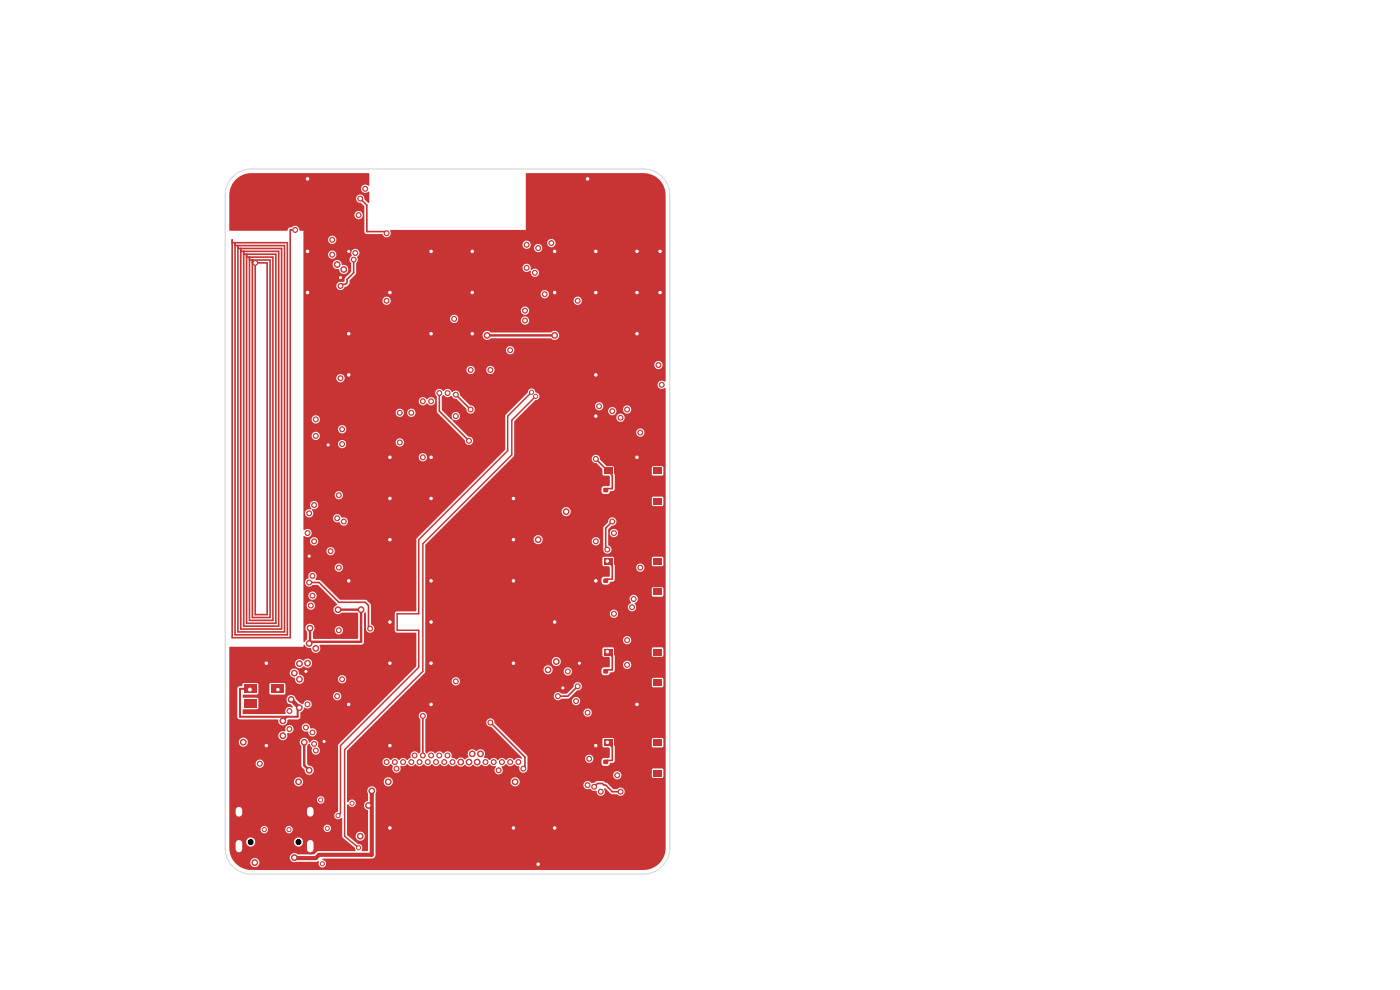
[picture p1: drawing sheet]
<svg xmlns="http://www.w3.org/2000/svg" width="297mm" height="210mm" viewBox="0 0 297 210" stroke-linecap="round" stroke-linejoin="round" font-family="sans-serif">
<g fill="#c83434">
<path d="M128.1 99.2h1.8v1.3h-1.8z"/>
<path d="M138.6 99.2h1.8v1.3h-1.8z"/>
<path d="M128.1 105.7h1.8v1.3h-1.8z"/>
<path d="M138.6 105.7h1.8v1.3h-1.8z"/>
<path d="M128.1 156.9h1.8v1.3h-1.8z"/>
<path d="M138.6 156.9h1.8v1.3h-1.8z"/>
<path d="M128.1 163.4h1.8v1.3h-1.8z"/>
<path d="M138.6 163.4h1.8v1.3h-1.8z"/>
<path d="M61.3 148.1h.9v.8h-.9z"/>
<path d="M61.3 146.4h.9v.9h-.9z"/>
<path d="M51.8 145.3h2.7v1.7h-2.7z"/>
<path d="M51.8 148.4h2.7v1.7h-2.7z"/>
<path d="M57.5 148.4h2.7v1.7h-2.7z"/>
<path d="M57.5 145.3h2.7v1.7h-2.7z"/>
<path d="M128.1 118.5h1.8v1.3h-1.8z"/>
<path d="M138.6 118.5h1.8v1.3h-1.8z"/>
<path d="M128.1 124.9h1.8v1.3h-1.8z"/>
<path d="M138.6 124.9h1.8v1.3h-1.8z"/>
<path d="M128 103.5h1v.9h-1z"/>
<path d="M128 101.9h1v.8h-1z"/>
<path d="M128.1 137.7h1.8v1.3h-1.8z"/>
<path d="M138.6 137.7h1.8v1.3h-1.8z"/>
<path d="M128.1 144.1h1.8v1.3h-1.8z"/>
<path d="M138.6 144.1h1.8v1.3h-1.8z"/>
<path d="M128 142h1v.8h-1z"/>
<path d="M128 140.3h1v.8h-1z"/>
<path d="M128 122.8h1v.8h-1z"/>
<path d="M128 121.1h1v.8h-1z"/>
<path d="M128 161.2h1v.8h-1z"/>
<path d="M128 159.5h1v.9h-1z"/>
</g>
<path d="M50.7 171.7v1M50.7 178.8v1.4M65.8 171.7v1M65.8 178.8v1.4" fill="none" stroke="#c83434" stroke-width="2.1"/>
<g fill="#c83434" stroke="#c83434" stroke-width=".21">
<circle cx="78.5" cy="133.3" r=".52"/>
<circle cx="65.2" cy="149.4" r=".52"/>
<circle cx="65.6" cy="123.6" r=".52"/>
<circle cx="71.5" cy="147.7" r=".52"/>
<circle cx="65.2" cy="113.1" r=".52"/>
<circle cx="114.2" cy="52.6" r=".52"/>
<circle cx="117" cy="51.6" r=".52"/>
<circle cx="70.1" cy="116.9" r=".52"/>
<circle cx="70.5" cy="54" r=".52"/>
<circle cx="122.6" cy="63.8" r=".52"/>
<circle cx="75.4" cy="53.7" r=".52"/>
<circle cx="67" cy="159.2" r=".52"/>
<circle cx="113.5" cy="57.9" r=".52"/>
<circle cx="71.5" cy="109.9" r=".52"/>
<circle cx="131.6" cy="88.6" r=".52"/>
<circle cx="66.3" cy="155.4" r=".52"/>
<circle cx="72.6" cy="144.1" r=".52"/>
<circle cx="67" cy="89" r=".52"/>
<circle cx="111.7" cy="51.9" r=".52"/>
<circle cx="71.9" cy="105" r=".52"/>
<circle cx="72.2" cy="80.2" r=".52"/>
<circle cx="67" cy="92.5" r=".52"/>
<circle cx="135.8" cy="91.8" r=".52"/>
<circle cx="71.9" cy="120.4" r=".52"/>
<circle cx="76.1" cy="45.6" r=".52"/>
<circle cx="66.3" cy="122.2" r=".52"/>
<circle cx="66.6" cy="107.1" r=".52"/>
<circle cx="72.9" cy="57.2" r=".61"/>
<circle cx="62.4" cy="142.8" r=".61"/>
<circle cx="65.6" cy="163.4" r=".61"/>
<circle cx="117.7" cy="71.1" r=".61"/>
<circle cx="65.6" cy="136.5" r=".61"/>
<circle cx="71.7" cy="129.3" r=".61"/>
<circle cx="76.6" cy="129.3" r=".61"/>
<circle cx="103.3" cy="71.1" r=".61"/>
<circle cx="63.5" cy="140.8" r=".61"/>
<circle cx="67" cy="137.5" r=".61"/>
<circle cx="64.5" cy="157.5" r=".61"/>
<circle cx="60" cy="156.1" r=".61"/>
<circle cx="65.8" cy="133.3" r=".61"/>
<circle cx="71.5" cy="56.1" r=".61"/>
<circle cx="109.3" cy="165.8" r=".61"/>
<circle cx="65.2" cy="140.7" r=".61"/>
<circle cx="63.5" cy="144.1" r=".61"/>
<circle cx="82.4" cy="165.8" r=".61"/>
<circle cx="61.7" cy="148.4" r=".61"/>
<circle cx="53" cy="146.3" r=".61"/>
<circle cx="63.5" cy="150.1" r=".61"/>
<circle cx="60" cy="152.9" r=".61"/>
<circle cx="139.7" cy="77.4" r=".52"/>
<circle cx="140.4" cy="81.6" r=".52"/>
<circle cx="128.8" cy="119" r=".52"/>
<circle cx="128.8" cy="157.5" r=".52"/>
<circle cx="128.8" cy="138.2" r=".52"/>
<circle cx="111.7" cy="56.8" r=".52"/>
<circle cx="126.4" cy="97.4" r=".52"/>
<circle cx="115.6" cy="62.4" r=".52"/>
<circle cx="87.3" cy="161.7" r=".52"/>
<circle cx="88" cy="160.3" r=".52"/>
<circle cx="99.8" cy="86.9" r=".52"/>
<circle cx="93.2" cy="160.3" r=".52"/>
<circle cx="92.5" cy="161.7" r=".52"/>
<circle cx="96.7" cy="83.7" r=".52"/>
<circle cx="99.5" cy="93.5" r=".52"/>
<circle cx="91.5" cy="160.3" r=".52"/>
<circle cx="93.2" cy="83.4" r=".52"/>
<circle cx="90.8" cy="161.7" r=".52"/>
<circle cx="130.2" cy="113.1" r=".52"/>
<circle cx="82" cy="161.7" r=".52"/>
<circle cx="134.4" cy="127.1" r=".52"/>
<circle cx="130.2" cy="130.2" r=".52"/>
<circle cx="134.1" cy="128.8" r=".52"/>
<circle cx="135.8" cy="120.4" r=".52"/>
<circle cx="133" cy="86.9" r=".52"/>
<circle cx="127.1" cy="86.2" r=".52"/>
<circle cx="129.9" cy="87.2" r=".52"/>
<circle cx="111.4" cy="68" r=".52"/>
<circle cx="84.1" cy="163.1" r=".52"/>
<circle cx="126.4" cy="114.8" r=".52"/>
<circle cx="96.7" cy="144.5" r=".52"/>
<circle cx="83.8" cy="161.7" r=".52"/>
<circle cx="89.7" cy="85.1" r=".52"/>
<circle cx="89.7" cy="160.3" r=".52"/>
<circle cx="89.7" cy="151.9" r=".52"/>
<circle cx="89.7" cy="97" r=".52"/>
<circle cx="89" cy="161.7" r=".52"/>
<circle cx="94.9" cy="160.3" r=".52"/>
<circle cx="94.2" cy="161.7" r=".52"/>
<circle cx="96" cy="161.7" r=".52"/>
<circle cx="111" cy="163.1" r=".52"/>
<circle cx="104" cy="153.3" r=".52"/>
<circle cx="129.9" cy="110.6" r=".52"/>
<circle cx="128.8" cy="116.6" r=".52"/>
<circle cx="114.2" cy="114.5" r=".61"/>
<circle cx="120.1" cy="108.5" r=".61"/>
<circle cx="100.2" cy="159.9" r=".61"/>
<circle cx="97.7" cy="161.7" r=".61"/>
<circle cx="99.5" cy="161.7" r=".61"/>
<circle cx="110" cy="161.7" r=".52"/>
<circle cx="124.7" cy="151.2" r=".52"/>
<circle cx="116.3" cy="142.1" r=".61"/>
<circle cx="101.9" cy="159.9" r=".61"/>
<circle cx="118" cy="140.3" r=".61"/>
<circle cx="101.2" cy="161.7" r=".61"/>
<circle cx="104.7" cy="161.7" r=".52"/>
<circle cx="133" cy="141" r=".52"/>
<circle cx="122.2" cy="148.7" r=".52"/>
<circle cx="108.2" cy="161.7" r=".52"/>
<circle cx="120.5" cy="142.4" r=".52"/>
<circle cx="103" cy="161.7" r=".52"/>
<circle cx="85.5" cy="161.7" r=".52"/>
<circle cx="133" cy="135.8" r=".52"/>
<circle cx="122.6" cy="145.6" r=".52"/>
<circle cx="106.5" cy="161.7" r=".52"/>
<circle cx="105.8" cy="163.4" r=".52"/>
<circle cx="118.4" cy="147.7" r=".52"/>
<circle cx="74" cy="123.2" r=".52"/>
<circle cx="68.8" cy="157.3" r=".44"/>
<circle cx="82.7" cy="105.7" r=".52"/>
<circle cx="65.2" cy="62.1" r=".52"/>
<circle cx="114.2" cy="183.3" r=".52"/>
<circle cx="100.2" cy="62.1" r=".52"/>
<circle cx="117.7" cy="132" r=".52"/>
<circle cx="117.7" cy="175.6" r=".52"/>
<circle cx="140" cy="62.1" r=".52"/>
<circle cx="108.9" cy="140.7" r=".52"/>
<circle cx="91.5" cy="149.4" r=".52"/>
<circle cx="108.9" cy="114.5" r=".52"/>
<circle cx="82.7" cy="97" r=".52"/>
<circle cx="91.5" cy="132" r=".52"/>
<circle cx="117.7" cy="53.3" r=".52"/>
<circle cx="140" cy="53.3" r=".52"/>
<circle cx="117.7" cy="62.1" r=".52"/>
<circle cx="72.2" cy="58.9" r=".44"/>
<circle cx="64.9" cy="142.4" r=".44"/>
<circle cx="56.5" cy="158.2" r=".52"/>
<circle cx="100.2" cy="53.3" r=".52"/>
<circle cx="82.7" cy="62.1" r=".52"/>
<circle cx="56.5" cy="140.7" r=".52"/>
<circle cx="108.9" cy="175.6" r=".52"/>
<circle cx="135.1" cy="70.8" r=".52"/>
<circle cx="82.7" cy="132" r=".52"/>
<circle cx="108.9" cy="123.2" r=".52"/>
<circle cx="126.4" cy="53.3" r=".52"/>
<circle cx="74" cy="149.4" r=".52"/>
<circle cx="91.5" cy="123.2" r=".52"/>
<circle cx="91.5" cy="140.7" r=".52"/>
<circle cx="82.7" cy="175.6" r=".52"/>
<circle cx="124.7" cy="37.9" r=".52"/>
<circle cx="135.1" cy="53.3" r=".52"/>
<circle cx="82.7" cy="158.2" r=".52"/>
<circle cx="65.2" cy="53.3" r=".52"/>
<circle cx="135.1" cy="97" r=".52"/>
<circle cx="126.4" cy="158.2" r=".52"/>
<circle cx="126.4" cy="88.3" r=".52"/>
<circle cx="119.4" cy="145.9" r=".44"/>
<circle cx="69.6" cy="94.4" r=".44"/>
<circle cx="74" cy="53.3" r=".44"/>
<circle cx="91.5" cy="53.3" r=".52"/>
<circle cx="122.9" cy="140.7" r=".44"/>
<circle cx="100.2" cy="70.8" r=".52"/>
<circle cx="108.9" cy="105.7" r=".52"/>
<circle cx="74" cy="70.8" r=".52"/>
<circle cx="91.5" cy="105.7" r=".52"/>
<circle cx="91.5" cy="70.8" r=".52"/>
<circle cx="135.1" cy="62.1" r=".52"/>
<circle cx="126.4" cy="62.1" r=".52"/>
<circle cx="65.6" cy="118" r=".44"/>
<circle cx="65.2" cy="37.9" r=".52"/>
<circle cx="74" cy="79.5" r=".52"/>
<circle cx="126.4" cy="79.5" r=".52"/>
<circle cx="82.7" cy="114.5" r=".52"/>
<circle cx="126.4" cy="123.2" r=".52"/>
<circle cx="91.5" cy="97" r=".52"/>
<circle cx="135.1" cy="149.4" r=".52"/>
<circle cx="82.7" cy="140.7" r=".52"/>
<circle cx="65.9" cy="128.5" r=".52"/>
<circle cx="72.9" cy="110.6" r=".52"/>
<circle cx="91.5" cy="85.1" r=".52"/>
<circle cx="82" cy="49.5" r=".52"/>
<circle cx="72.6" cy="91.1" r=".52"/>
<circle cx="76.4" cy="42.1" r=".52"/>
<circle cx="108.2" cy="74.3" r=".52"/>
<circle cx="71.9" cy="133.7" r=".52"/>
<circle cx="66.3" cy="126.4" r=".52"/>
<circle cx="72.6" cy="94.2" r=".52"/>
<circle cx="104" cy="78.5" r=".52"/>
<circle cx="77.5" cy="40" r=".52"/>
<circle cx="99.8" cy="78.5" r=".52"/>
<circle cx="96.3" cy="67.6" r=".52"/>
<circle cx="94.9" cy="83.4" r=".52"/>
<circle cx="65.6" cy="108.9" r=".52"/>
<circle cx="66.6" cy="114.8" r=".52"/>
<circle cx="84.8" cy="93.9" r=".52"/>
<circle cx="84.8" cy="87.6" r=".52"/>
<circle cx="59" cy="146.3" r=".52"/>
<circle cx="54.1" cy="55.8" r=".52"/>
<circle cx="62.6" cy="48.8" r=".52"/>
<circle cx="82" cy="63.8" r=".52"/>
<circle cx="70.5" cy="50.9" r=".52"/>
<circle cx="56.1" cy="176" r=".44"/>
<circle cx="68" cy="169.7" r=".44"/>
<circle cx="61.3" cy="176" r=".44"/>
<circle cx="74.7" cy="170.4" r=".44"/>
<circle cx="69.4" cy="175.7" r=".44"/>
<circle cx="68.4" cy="183.2" r=".44"/>
<circle cx="72.2" cy="60.7" r=".52"/>
<circle cx="75" cy="55.1" r=".52"/>
<circle cx="55.1" cy="162" r=".52"/>
<circle cx="66.6" cy="157.8" r=".52"/>
<circle cx="127.4" cy="167.9" r=".52"/>
<circle cx="130.9" cy="164.5" r=".52"/>
<circle cx="126" cy="166.9" r=".52"/>
<circle cx="125" cy="161" r=".52"/>
<circle cx="131.6" cy="167.9" r=".52"/>
<circle cx="124.7" cy="166.5" r=".52"/>
<circle cx="61.4" cy="154.7" r=".52"/>
<circle cx="61.4" cy="150.8" r=".52"/>
<circle cx="87.3" cy="87.6" r=".52"/>
<circle cx="64.9" cy="154.3" r=".52"/>
<circle cx="76.1" cy="179.8" r=".44"/>
<circle cx="113.6" cy="84.1" r=".44"/>
<circle cx="112.8" cy="83.2" r=".44"/>
<circle cx="71.7" cy="173" r=".44"/>
<circle cx="51.6" cy="157.4" r=".61"/>
<circle cx="62.4" cy="181.9" r=".61"/>
<circle cx="54.1" cy="183" r=".61"/>
<circle cx="78.2" cy="170.9" r=".61"/>
<circle cx="76.4" cy="177.4" r=".61"/>
<circle cx="63.3" cy="165.8" r=".61"/>
<circle cx="78.9" cy="167.8" r=".61"/>
<circle cx="111.4" cy="65.9" r=".52"/>
<circle cx="96.7" cy="88.3" r=".52"/>
</g>
<g fill="none" stroke="#c83434" stroke-width=".35">
<path d="M49.3 51.5h11.7v83.2h-11.1v-83.2M49.9 52.1h10.4v81.9h-9.8v-81.9M50.5 52.7h9.2v80.7h-8.6v-80.7M51.1 53.3h8v79.5h-7.4v-79.5M51.7 53.9h6.8v78.3h-6.2v-78.3M52.3 54.5h5.6v77.1h-5v-77.1M52.9 55.2h4.4v75.8h-3.8v-75.8M53.5 55.8h3.2v74.6h-2.6v-74.6M62.6 48.8h-1v86.5h-12.3v-84.4M75 55.1v2.8l-1.4 1.4v.7l-.3 .3h-.7l-.4 .4M76.4 42.1l1.4 1.4v5.6h3.9l.3 .4M93.2 83.4v3.8l6.3 6.3"/>
<path d="M96.7 83.7l3.1 3.2M126.4 97.4l3.5 3.4v2.8h-1.1l-.3 .4M128.8 99.8l.2 .1M129 119.1l-.2-.1 1.1 1.1v2.8h-1.1l-.3 .3M129.9 110.6l-1.4 1.4v4.2l.3 .4M65.6 123.6h2.1l4.2 4.2h5.6l.7 .7v4.5l.3 .3M128.5 123.2h.1M129 138.3l-.2-.1 1.1 1.1v2.8h-1.1l-.3 .3M58.8 146.1l.2 .2M89.7 151.9v8.4M104 153.3l7.4 7.3v2.1l-.4 .4M122.6 145.6l-2.1 2.1h-2.1"/>
<path d="M129 157.5h-.2l1.1 1v2.8h-1.1l-.3 .3M126 166.9l.7-.7h1.1l.3 .3h.4l1.4 1.4h1.7"/>
</g>
<path d="M103.3 71.1h14.4M71.7 129.3h4.9v6.8h-10.8v-2.8M64.5 157.5v4.9l1.1 1" fill="none" stroke="#c83434" stroke-width=".52"/>
<path d="M53.1 146.1h-2.2v5.9h12.2v-2.1l-1.4-1.4M60.9 152l-.9 .9" fill="none" stroke="#c83434" stroke-width=".44"/>
<path d="M53.1 146.1l-.1 .2M61.7 148.5v-.1l1.8 1.7M78.9 167.8v13.5h-11.2l-.7 .7-4.6-.1" fill="none" stroke="#c83434" stroke-width=".87"/>
<path d="M112.8 83.2l-5.1 5.1v7.3l-18.9 18.9v15.7h-4.5v3.5h4.5v7.9l-16.6 16.6v14.3l-.5 .5M113.6 84.1l-5 5v7.4l-18.9 18.9v27l-16.6 16.6v18.4l3 2.4" fill="none" stroke="#c83434" stroke-width=".31"/>
<path d="M50 38.1a4.7 4.7 0 0 1 3.4-1.4h24.8l.1 .2v2.4l-.2 .1a.89 .89 0 0 0-1.3 0 .89 .89 0 0 0 .1 1.3 .89 .89 0 0 0 1.2 0l.2 .1v2.2h-.2l-.8-.8a.9 .9 0 0 0-.9-.9 .9 .9 0 0 0-.9 1 .9 .9 0 0 0 1.1 .8l.7 .7 .1 5.6 .4 .3h3.2l.2 .1a.89 .89 0 0 0 1.3 .4 .89 .89 0 0 0 .3-1.3l.1-.1h28.6v-11.9l.2-.2h24.8a4.7 4.7 0 0 1 4.7 4.7v39.4l-.2 .2a.89 .89 0 0 0-1.3 0 .89 .89 0 0 0 .1 1.3 .89 .89 0 0 0 1.2 0l.2 .1v97.5a4.7 4.7 0 0 1-4.7 4.6h-83.2l-1-.1-1-.3-.9-.6-.7-.7h3.4a.97 .97 0 0 0 1.2 1.2 .97 .97 0 0 0 .4-1.6 .97 .97 0 0 0-1.6 .4h-3.4l-.6-1h12.4a.98 .98 0 0 0 1.4 1l4.7-.1a.89 .89 0 0 0 .2 1 .89 .89 0 0 0 1.1 .2 .83 .83 0 0 0 .2-.9 .83 .83 0 0 0-.7-.6l.2-.3h10.4l.5-.3 .2-.4v-13.1a.97 .97 0 0 0-.9-1.5 .97 .97 0 0 0-.7 1.6v1.4l-.1 .1a.99 .99 0 0 0-.8 1 .99 .99 0 0 0 .8 1l.1 8.5-.2 .1h-1l-.2-.2a.86 .86 0 0 0 0-.9 .86 .86 0 0 0-.8-.4l-2.2-1.7h1.8a.97 .97 0 0 0 1.2 1 .97 .97 0 0 0 .4-1.6 .97 .97 0 0 0-1.6 .3v.3h-1.8l-.1-.2v-6.3l.1-.2 .2 .1a.79 .79 0 0 0 1.3 .3 .79 .79 0 0 0 0-1.2 .79 .79 0 0 0-1.3 .3l-.1 .1-.2-.2v-4.3h7.8a.97 .97 0 0 0 1 1.1 .97 .97 0 0 0 .9-1.1h25v.3a.97 .97 0 0 0 .7 .8 .97 .97 0 0 0 1-.4h13.8v.3a1.01 1.01 0 0 0 1.5 .6 .96 .96 0 0 0 1.2 .4l.1 .2a.9 .9 0 0 0 1.2 .9 .9 .9 0 0 0 .3-1.5l.3-.1 1.3 1.2 1.2 .1a.92 .92 0 0 0 1.3 .1 .92 .92 0 0 0 0-1.3 .92 .92 0 0 0-1.3 .1h-.8l-1.3-1.3-.9-.4h-1.2l-.6 .3-.7 .1a.88 .88 0 0 0-1-.4 .88 .88 0 0 0-.6 .7h-13.8l.1-.1a.97 .97 0 0 0-.5-1.4 .97 .97 0 0 0-1.3 .8h-25v-.2a.97 .97 0 0 0-1.1-.6 .97 .97 0 0 0-.8 .8h-7.8v-1.4h56.5v.3a.88 .88 0 0 0 1.3 .6 .88 .88 0 0 0 0-1.5 .88 .88 0 0 0-1.3 .6h-56.5v-2.8h7.5v.3a.97 .97 0 0 0 .8 .7 .97 .97 0 0 0 1-.4l.1 .1a.47 .47 0 0 1 .2 .7 .89 .89 0 0 0 1.1 1 .89 .89 0 0 0 .6-1.3l.3-.1a1.29 1.29 0 0 0 1.2-.4 1.04 1.04 0 0 0 1.8 0 1.04 1.04 0 0 0 1.7 0 1.04 1.04 0 0 0 1.8 0l.1 .1a1 1 0 0 0 1.6-.1 1.04 1.04 0 0 0 1.8 0 1 1 0 0 0 1.6 0l.2 .1a1.02 1.02 0 0 0 1.6 0 1.14 1.14 0 0 0 1.7 0 1.21 1.21 0 0 0 1.9-.1 1.06 1.06 0 0 0 1.7 0 1.3 1.3 0 0 0 1.3 .5v.2a.89 .89 0 0 0 0 1.2 .89 .89 0 0 0 1.3 0 .89 .89 0 0 0-.1-1.3l.9-.6 .2 .1a1 1 0 0 0 1.6-.1l.5 .4 .6 .2a.9 .9 0 0 0 .5 1.2 .9 .9 0 0 0 1.2-.6h26.4v1.4l.2 .3h1.9l.3-.2v-1.5l-.3-.3h-1.8l-.3 .3h-26.4v-2.5h12.2v.3a.88 .88 0 0 0 .8 .7 .88 .88 0 0 0 .9-.5h1.8v.7l.5 .5 .8-.1 .5-.5 .9-.3 .1-3.2-.2-.3v-1.2h8.1l.1 1.6 2 .1 .3-.4v-1.4l-.3-.3h-1.8l-.3 .4h-8.1l-.3-.4-1.9 .1-.2 .3v1.4l.2 .2 1.3 .2v2l-1.3 .1-.4 .5h-1.8a.88 .88 0 0 0-.6-1.2 .88 .88 0 0 0-1.1 .7h-12.2l-.1-.5-6.8-6.8a.92 .92 0 0 0-.9-1.1 .92 .92 0 0 0-1 .9 .92 .92 0 0 0 1.1 .9l6.5 6.5v.2h-.2a1.07 1.07 0 0 0-1.4 .3h-.1a1 1 0 0 0-1.7 0h-.1a1 1 0 0 0-1.6 0h-.1a1 1 0 0 0-1.7 0l-.5-.4a.44 .44 0 0 1-.6-.3 .99 .99 0 0 0-.2-1.4 .99 .99 0 0 0-1.4 .2 1.03 1.03 0 0 0-1.5-.2 1.03 1.03 0 0 0-.2 1.5l-.7 .4h-.2a1.13 1.13 0 0 0-1.7 .2l-1-.5a.96 .96 0 0 0-.5-1.2 .96 .96 0 0 0-1.3 .3h-.1a1 1 0 0 0-1.6 0h-.1a1 1 0 0 0-1.7 0l-.3-.3 .1-6.9a.88 .88 0 0 0-.3-1.5h33.8v.2a.88 .88 0 0 0 1.3 .6 .88 .88 0 0 0 0-1.5 .88 .88 0 0 0-1.3 .7h-33.8a.92 .92 0 0 0-1.1 .4 .92 .92 0 0 0 .3 1.2v6.8l-.3 .3h-.2a.91 .91 0 0 0-1.2-.3 .91 .91 0 0 0-.4 1.2l-.8 .5a1.04 1.04 0 0 0-1.7 0h-.1a1 1 0 0 0-1.6 0h-.2a.88 .88 0 0 0-.9-.4 .88 .88 0 0 0-.7 .7h-7.5v-2.2l10.6-10.7h37.1a.88 .88 0 0 0 1.2 1 .88 .88 0 0 0 .4-1.5 .88 .88 0 0 0-1.5 .3l-.1 .2h-37.1l1.1-1h32.2a.93 .93 0 0 0 .6 .9 .93 .93 0 0 0 1-.3h1.6l1.8-1.7a.9 .9 0 0 0 .9-1 .9 .9 0 0 0-1-.8 .9 .9 0 0 0-.8 1.1l-1.3 1.3h-1.3a.88 .88 0 0 0-.9-.3 .88 .88 0 0 0-.6 .8h-32.2l3.1-3.2h7.4v.2a.88 .88 0 0 0 1.2 .8 .88 .88 0 0 0 .5-1.3h40.8v1.4l.2 .3h1.9l.3-.3v-1.4l-.3-.3h-1.8l-.3 .3h-40.8l-.1-.1a.89 .89 0 0 0-.9-.3 .89 .89 0 0 0-.7 .7h-7.4l1.7-1.7 .1-.7h25.1v.2a.97 .97 0 0 0 .9 .9 .97 .97 0 0 0 1-.8h2.4v.3a.88 .88 0 0 0 1.1 .7 .88 .88 0 0 0 .6-1.2h6.3v.7l.3 .3 1 .1 .4-.2 .1-.3 .9-.3 .1-1.5h1.8v.3a.88 .88 0 0 0 1.3 .6 .88 .88 0 0 0 0-1.5 .88 .88 0 0 0-1.3 .6h-1.8l-.2-3.3h8.1l.1 1.6 2 .1 .3-.3v-1.5l-.3-.2h-1.8l-.3 .3h-8.1l-.3-.3h-1.9l-.2 .3v1.5l.2 .2 1.3 .2 .1 1.9-.2 .2h-1.2l-.4 .5h-6.3a.88 .88 0 0 0-1-.5 .88 .88 0 0 0-.7 .7h-2.4v-.1a.97 .97 0 0 0-.8-1.1 .97 .97 0 0 0-1.1 .9h-25.1v-1.8h26.8v.3a.97 .97 0 0 0 1.5 .7 .97 .97 0 0 0 0-1.7 .97 .97 0 0 0-1.5 .7h-26.8v-4.5h42v.2a.88 .88 0 0 0 1.3 .6 .88 .88 0 0 0 0-1.4 .88 .88 0 0 0-1.3 .6h-42v-5.6h39.2v.2a.88 .88 0 0 0 1.3 .6 .88 .88 0 0 0 0-1.4 .88 .88 0 0 0-1.3 .6h-39.2v-1.4h43v.2a.89 .89 0 0 0 1.4 .7 .89 .89 0 0 0 0-1.5l.1-.2a.89 .89 0 0 0 .4-1.3 .89 .89 0 0 0-1.3-.2 .89 .89 0 0 0 .1 1.4l-.5 .5-.2 .4h-43v-3.8h48.1l.1 1.6 2 .1 .3-.3v-1.5l-.3-.2h-1.8l-.3 .3h-48.1v-2h37.4v.7l.3 .3 1 .1 .4-.2 .1-.4h.7l.3-.3v-2.8h4.6v.2a.88 .88 0 0 0 1.3 .7 .88 .88 0 0 0 0-1.5 .88 .88 0 0 0-1.3 .6h-4.6l-.2-.7v-1.2h8.1l.1 1.6 2 .1 .3-.3v-1.5l-.3-.2h-1.8l-.3 .3h-8.1l-.3-.3h-1.9l-.2 .3v1.5l.2 .2 1.3 .1 .1 2-.2 .1-1.2 .1-.4 .5h-37.4v-7.3l1.2-1.2h21.8v.2a.97 .97 0 0 0 .9 .8 .97 .97 0 0 0 1-.7h10.4v.2a.88 .88 0 0 0 1.4 .7 .88 .88 0 0 0 0-1.5 .88 .88 0 0 0-1.4 .6h-10.4v-.1a.97 .97 0 0 0-.8-1.1 .97 .97 0 0 0-1.1 .9h-21.8l2.4-2.4h34.2v4.3a.9 .9 0 0 0 .6 1.1 .9 .9 0 0 0 1.1-.6 .9 .9 0 0 0-.6-1.1l-.1-2.7h.4a.88 .88 0 0 0 1.1 .9 .88 .88 0 0 0 .4-1.4 .88 .88 0 0 0-1.5 .2v.3h-.4v-.7l.7-.7a.92 .92 0 0 0 1.1-.9 .92 .92 0 0 0-1-1 .92 .92 0 0 0-.8 1.1l-1 1.2h-34.2l3.6-3.6h21.7v.3a.97 .97 0 0 0 1.5 .7 .97 .97 0 0 0 0-1.7 .97 .97 0 0 0-1.5 .7h-21.7l2.7-2.7h38.2v1.3l.2 .3 1.9 .1 .3-.3v-1.4l-.3-.4h-1.8l-.3 .4h-38.2l8.4-8.5h17a.97 .97 0 0 0 1.1 1.1l1.1 1.1 .2 1.4 1.2 .1 .3 .2-.1 1.9-1.3 .1-.4 .5v.8l.4 .4h.9l.5-.6 .7-.1 .3-.3v-3l-.2-.4v-1.2h8.1v1.4l.2 .3h1.9l.3-.2v-1.5l-.2-.3h-1.9l-.3 .3h-8.1l-.2-.3-1.4-.1-1.3-1.3a.91 .91 0 0 0-.7-1 .91 .91 0 0 0-1.1 .7h-17l.6-.7v-4.9h25.9v.3a.88 .88 0 0 0 1.3 .6 .88 .88 0 0 0 0-1.5 .88 .88 0 0 0-1.3 .6h-25.9v-2.2l.8-.9h20.9a.88 .88 0 0 0 1.1 1 .88 .88 0 0 0 .4-1.5 .88 .88 0 0 0-1.5 .3v.2h-20.9l1.4-1.4h17.7a.88 .88 0 0 0 1.1 1 .88 .88 0 0 0 .5-1.3h1.6v.2a.88 .88 0 0 0 1.3 .6 .88 .88 0 0 0 0-1.5 .88 .88 0 0 0-1.3 .7l-1.6-.1a.88 .88 0 0 0-.9-.3 .88 .88 0 0 0-.7 .7h-17.7l1.1-1h13.8v.2a.88 .88 0 0 0 1.4 .6 .88 .88 0 0 0 0-1.5 .88 .88 0 0 0-1.4 .7h-13.8l1.1-1.2a.87 .87 0 0 0 .9-.8 .87 .87 0 0 0-.8-.9 .82 .82 0 0 0-.9-.8 .82 .82 0 0 0-.8 .9l-4.7 4.8v7.3l-18.8 18.9-.1 15.2-.1 .2h-4l-.5 .4v3.7l.2 .3 4.3 .1 .1 .1v7l-16.5 16.7-.1 14.2a.83 .83 0 0 0-.7 1.2 .83 .83 0 0 0 1.4 .1l.2 .2v3.9l2.6 2.2 .2 .7h-7.8l-1 .7h-3.5a.96 .96 0 0 0-1.6 .6h-12.4l-.4-1.4-.1-1.9h3.6v.2a.97 .97 0 0 0 1.1 .9 .97 .97 0 0 0 .8-1.1h8.3v.2a.97 .97 0 0 0 1.4 .7 .97 .97 0 0 0 0-1.6 .97 .97 0 0 0-1.4 .7h-8.3v-.2a.97 .97 0 0 0-1-.6 .97 .97 0 0 0-.9 .8h-3.6v-2.6h6.7v.2a.79 .79 0 0 0 .9 .7 .79 .79 0 0 0 .7-.9h3.6v.2a.79 .79 0 0 0 1 .6 .79 .79 0 0 0 .5-1.1h6.6v.2a.79 .79 0 0 0 1.3 .6 .79 .79 0 0 0 0-1.3 .79 .79 0 0 0-1.3 .5h-6.6l-.1-.1a.79 .79 0 0 0-.8-.3 .79 .79 0 0 0-.6 .7h-3.6l-.1-.2a.79 .79 0 0 0-.8-.5 .79 .79 0 0 0-.7 .7h-6.7v-6.3h18.7v.2a.79 .79 0 0 0 1.2 .6 .79 .79 0 0 0 0-1.4 .79 .79 0 0 0-1.2 .6h-18.7v-3.9h13.8v.3a.97 .97 0 0 0 1.5 .7 .97 .97 0 0 0 0-1.7 .97 .97 0 0 0-1.5 .7h-13.8v-3.8h5.6v.2a.88 .88 0 0 0 1.4 .6 .88 .88 0 0 0 0-1.4 .88 .88 0 0 0-1.4 .6h-5.6v-4.6h2.1v.3a.97 .97 0 0 0 1 .8 .97 .97 0 0 0 .9-1.1h11v.5l.3 .5v4.1l.7 1a.98 .98 0 0 0 1.1 .9 .98 .98 0 0 0 .9-1 .98 .98 0 0 0-1.2-.9l-.2-.4v-3.7l.4-.6 .3 .6a.45 .45 0 0 1 .2 .8 .89 .89 0 0 0 1.3 .9 .89 .89 0 0 0 0-1.6 .94 .94 0 0 0-.3-1.4 .94 .94 0 0 0-1.4 .5h-.2a.99 .99 0 0 0-.9-1 .99 .99 0 0 0-1 .8h-11a.97 .97 0 0 0-1-.8 .97 .97 0 0 0-.9 .8h-2.1v-1.4h10.4v.3a.99 .99 0 0 0 1.3 .8 .99 .99 0 0 0 .6-1.4l.2-.1a.88 .88 0 0 0 1-.3 .88 .88 0 0 0 0-1h1.9v.2a.93 .93 0 0 0 1.3 .7l.1 .2a.89 .89 0 0 0 1 .9 .89 .89 0 0 0 .7-1.2 .89 .89 0 0 0-1.2-.5l-.1-.1a.88 .88 0 0 0-.8-1 .88 .88 0 0 0-1 .8l-1.9-.1a.9 .9 0 0 0-1.2-.2 .9 .9 0 0 0-.3 1.2l-.2 .1a1 1 0 0 0-1.4 .7h-10.4v-9.9h1.7v6.1l.3 .4 .2 .1h8.2a1.04 1.04 0 0 0 1 1.3 1.04 1.04 0 0 0 1-1.2l2.5-.2 .2-.4v-1l.6-.4 .2-.5 .2-.1a.89 .89 0 0 0 1.3-.4 .89 .89 0 0 0-.6-1.2 .89 .89 0 0 0-1.1 .9l-.7-.3-1.3-1.5h8.4a.88 .88 0 0 0 1.1 .9 .88 .88 0 0 0 .4-1.4 .88 .88 0 0 0-1.5 .2v.3h-8.4a.99 .99 0 0 0-1.5 .5 .99 .99 0 0 0 .9 1.3l.4 .4-.1 .3a1.01 1.01 0 0 0-1.2 .1 1.01 1.01 0 0 0-.2 1.2h-9l-.1-.8 .1-.1h2.9l.3-.4-.1-2-3.1-.1-.1-.5 .1-.2h3l.2-.3v-1.8h2.3v1.8l.3 .3h2.9l.2-.3v-1.9l-.3-.2h-2.7l-.4 .3h-2.3l-.3-.3h-2.8l-.3 .2v.4l-.7 .1-.4 .4h-1.7v-3.3h12.9a1.17 1.17 0 0 0 1.1 1.2 .98 .98 0 0 0 .9 1.2 .98 .98 0 0 0 1-1.1h7.2v.2a.88 .88 0 0 0 1.4 .6 .88 .88 0 0 0 0-1.4 .88 .88 0 0 0-1.4 .6h-7.2a1.36 1.36 0 0 0-1.1-1v-.1a.97 .97 0 0 0-.8-1.1 .97 .97 0 0 0-1.1 .9h-12.9v-2.1h14v.3a1.01 1.01 0 0 0 .7 .8 1.01 1.01 0 0 0 1.1-.4 1.01 1.01 0 0 0 1.5 .1 1.01 1.01 0 0 0 0-1.5 1.01 1.01 0 0 0-1.5 .3l-.2-.1a.96 .96 0 0 0-1-.2 .96 .96 0 0 0-.6 .7h-14v-3.2l.2-.2h15.6v-.4h.2a1.35 1.35 0 0 0 1.4 .7 .99 .99 0 0 0 1.3 1 .99 .99 0 0 0 .5-1.6l.1-.1h8.8l.3-.2 .2-.4v-6.1l.2-.2 .2 .2v3a.9 .9 0 0 0 .7 1.1 .9 .9 0 0 0 1.1-.6 .9 .9 0 0 0-.7-1.1v-4.1l-.9-1.1-5.7-.1-4.1-4.1-.9-.1-.2-.2a.9 .9 0 0 0 .1-1.2 .9 .9 0 0 0-1.2-.2 .9 .9 0 0 0-.3 1.2l-.1 .1a.88 .88 0 0 0-.7 .8 .88 .88 0 0 0 .6 .9 1.06 1.06 0 0 0 1.1-.3h1.1l4 4v.2a1.01 1.01 0 0 0-.6 1.5 1.01 1.01 0 0 0 1.6 .1l3.4 .1 .1 5.5h-9.4l-.2-.1v-1.3l.3-.5h4.3v.2a.88 .88 0 0 0 1.4 .6 .88 .88 0 0 0 0-1.4 .88 .88 0 0 0-1.4 .6h-4.3v-.2a.99 .99 0 0 0-1.4-1 .99 .99 0 0 0-.1 1.7v1.4l-.7 .7-.1-.2v-7.7h.7v.3a.88 .88 0 0 0 1.3 .6 .88 .88 0 0 0 0-1.5 .88 .88 0 0 0-1.3 .6h-.7v-2.1h1v.3a.88 .88 0 0 0 1.4 .6 .88 .88 0 0 0 0-1.5 .88 .88 0 0 0-1.4 .6h-1v-5.9h6.6v.2a.88 .88 0 0 0 1.4 .7 .88 .88 0 0 0 0-1.5 .88 .88 0 0 0-1.4 .6h-6.6v-3.5h4.9v.2a.88 .88 0 0 0 1.3 .7 .88 .88 0 0 0 0-1.5 .88 .88 0 0 0-1.3 .6h-4.9v-2.1h1.4v.2a.88 .88 0 0 0 1.3 .7 .88 .88 0 0 0 0-1.5 .88 .88 0 0 0-1.3 .6h-1.4l.1-1a.92 .92 0 0 0 1.3 .1 .92 .92 0 0 0 .1-1.3 .92 .92 0 0 0-1.3 0l-.2-.2v-2.5h6.3v.2a.95 .95 0 0 0 1.3 .8 .92 .92 0 0 0 1.1 .7 .92 .92 0 0 0 .7-1.2 .92 .92 0 0 0-1.3-.5l-.1-.1a.88 .88 0 0 0-.9-.6 .88 .88 0 0 0-.8 .7h-6.3v-1h.3l.2 .6 .4 .3a.9 .9 0 0 0 1.1-.4 .9 .9 0 0 0-.2-1.1v-.2a.9 .9 0 0 0 1.4-.6 .9 .9 0 0 0-1-1.1 .9 .9 0 0 0-.8 1.2l.3 .4-.2 .2a.89 .89 0 0 0-1.2 .7h-.3v-3.9h6.6v.3a.88 .88 0 0 0 1.4 .6 .88 .88 0 0 0 0-1.5 .88 .88 0 0 0-1.4 .6h-6.6v-8h24.4v.2a.88 .88 0 0 0 1.4 .6 .88 .88 0 0 0 0-1.4 .88 .88 0 0 0-1.4 .6h-24.4v-2.8h7.3v.2a.88 .88 0 0 0 1.2 .7 .88 .88 0 0 0 .4-1.3h10.6v.3a.88 .88 0 0 0 1.4 .6 .88 .88 0 0 0 0-1.5 .88 .88 0 0 0-1.4 .6h-10.6a.88 .88 0 0 0-.9-.3 .88 .88 0 0 0-.7 .7h-7.3v-1.8h1.7v.3a.88 .88 0 0 0 1.4 .6 .88 .88 0 0 0 0-1.5 .88 .88 0 0 0-1.4 .6h-1.7v-1.4h7.3v.3a.88 .88 0 0 0 1.4 .6 .88 .88 0 0 0 0-1.5 .88 .88 0 0 0-1.4 .6h-7.3v-2h1.7v.2a.88 .88 0 0 0 1.4 .6 .88 .88 0 0 0 0-1.5 .88 .88 0 0 0-1.4 .7h-1.7v-1.4h19.5v.2a.88 .88 0 0 0 1 .7 .88 .88 0 0 0 .8-.9h.7v.2a.88 .88 0 0 0 1.3 .6 .88 .88 0 0 0 0-1.5 .88 .88 0 0 0-1.3 .7h-.7l-.1-.3a.88 .88 0 0 0-.9-.5 .88 .88 0 0 0-.8 .8h-19.5v-2.5h24.4v.2a.97 .97 0 0 0 .8 .8 .97 .97 0 0 0 1-.5 .9 .9 0 0 0 1.4 .4 .9 .9 0 0 0 0-1.4 .9 .9 0 0 0-1.4 .2h-.2a.88 .88 0 0 0-.9-.4 .88 .88 0 0 0-.7 .7h-24.4v-1.7h27.9l.1 .4 .3 .4 .1 3.4 5.8 5.8a.92 .92 0 0 0 .8 1.1 .92 .92 0 0 0 1-1 .92 .92 0 0 0-1.1-.8l-3.3-3.3v-.3a.91 .91 0 0 0 1.3 0 .91 .91 0 0 0 0-1.3 .91 .91 0 0 0-1.3 0 1 1 0 0 0 0 1.2l-.3 .1-2-2v-2.8l.4-.4a.99 .99 0 0 0 1.6 .1l.2 .1a1 1 0 0 0 1 .6l2.1 2.2a.9 .9 0 0 0 .9 .9 .9 .9 0 0 0 .8-1 .9 .9 0 0 0-1-.8l-2.1-2.1a.91 .91 0 0 0-.6-.9 .91 .91 0 0 0-1 .3l-.2-.1a.98 .98 0 0 0-.9-.6 .98 .98 0 0 0-.9 .5l-.1-.1a.88 .88 0 0 0-.9-.4 .88 .88 0 0 0-.7 .8h-27.9v-3.2h7v.2a.88 .88 0 0 0 1.3 .7 .88 .88 0 0 0 0-1.5 .88 .88 0 0 0-1.3 .6h-7v-1.7h34.6v.2a.88 .88 0 0 0 1 .8 .88 .88 0 0 0 .7-1h2.5v.2a.88 .88 0 0 0 1.3 .6 .88 .88 0 0 0 0-1.5 .88 .88 0 0 0-1.3 .7h-2.5v-.3a.88 .88 0 0 0-1-.5 .88 .88 0 0 0-.7 .8h-34.6v-1.1h74.4v.2a.88 .88 0 0 0 1.4 .7 .88 .88 0 0 0 0-1.5 .88 .88 0 0 0-1.4 .6h-74.4v-3.1h43v.2a.88 .88 0 0 0 1.3 .6 .88 .88 0 0 0 0-1.5 .88 .88 0 0 0-1.3 .7h-43v-3.2h38v.3a1.02 1.02 0 0 0 .7 .8 1.02 1.02 0 0 0 1.1-.3h12.7a.98 .98 0 0 0 1.5 0 .98 .98 0 0 0-.2-1.5 .98 .98 0 0 0-1.4 .2h-12.6l-.3-.1a.97 .97 0 0 0-1.5 .6h-38v-3.5h31.1v.3a.88 .88 0 0 0 .8 .7 .88 .88 0 0 0 .9-.6h13.3v.2a.88 .88 0 0 0 1.3 .6 .88 .88 0 0 0 0-1.4 .88 .88 0 0 0-1.3 .6h-13.3v-.1a.88 .88 0 0 0-.7-1 .88 .88 0 0 0-1 .7h-31.1v-1.7h46.1v.2a.88 .88 0 0 0 1.3 .6 .88 .88 0 0 0 0-1.4 .88 .88 0 0 0-1.3 .6h-46.1v-2.1h16.7v.2a.88 .88 0 0 0 1 .8 .88 .88 0 0 0 .8-1h38.8v.2a.88 .88 0 0 0 1.3 .6 .88 .88 0 0 0 0-1.4 .88 .88 0 0 0-1.3 .6h-38.8l-.1-.2a.88 .88 0 0 0-.9-.6 .88 .88 0 0 0-.8 .8h-16.7v-1.4h50.3v.2a.88 .88 0 0 0 1.3 .7 .88 .88 0 0 0 0-1.5 .88 .88 0 0 0-1.3 .6h-50.3v-1.8h7v.3a.96 .96 0 0 0 .9 .7 .96 .96 0 0 0 .9-.7l.4-.1a1.23 1.23 0 0 0 .6-1.3l1.3-1.3 .1-1.4h35.2v.2a.91 .91 0 0 0 .7 .8 .91 .91 0 0 0 .9-.3l.2 .1a.89 .89 0 0 0 .6 1.3 .89 .89 0 0 0 1.1-.9 .89 .89 0 0 0-1.2-.9l-.4 .3-.1-.2a.88 .88 0 0 0-.7-1.1 .88 .88 0 0 0-1.1 .7h-35.2v-.8a1.27 1.27 0 0 0 .2-1.5 .89 .89 0 0 0 .3-1.2 .89 .89 0 0 0-1.3-.3 .89 .89 0 0 0-.2 1.3 1.02 1.02 0 0 0-.1 1.7v1.8l-1.3 1.2-.1 .8-.6 .1a.93 .93 0 0 0-1.1 .7h-7v-4.5h6.2v.2a1.17 1.17 0 0 0 1.3 .9 .98 .98 0 0 0 1.1 1 .98 .98 0 0 0 .9-1.2 .98 .98 0 0 0-1.3-.7 1.03 1.03 0 0 0-.9-1 1.03 1.03 0 0 0-1.1 .8h-6.2v-2.1h5.2v.2a.88 .88 0 0 0 1.4 .7 .88 .88 0 0 0 0-1.5 .88 .88 0 0 0-1.4 .6h-5.2v-2.1h46.4v.2a.88 .88 0 0 0 .7 .8 .88 .88 0 0 0 .9-.3h.9v.2a.88 .88 0 0 0 1.3 .7 .88 .88 0 0 0 0-1.5 .88 .88 0 0 0-1.3 .6h-.9l.2-.5-.1-.5h3.6v.2a.88 .88 0 0 0 1.3 .6 .88 .88 0 0 0 0-1.5 .88 .88 0 0 0-1.3 .7l-3.7-.1a.88 .88 0 0 0-.9-.3 .88 .88 0 0 0-.7 .7h-46.4v-1h5.2v.2a.88 .88 0 0 0 1.4 .6 .88 .88 0 0 0 0-1.5 .88 .88 0 0 0-1.4 .7h-5.2v-1.8l-.8-.1a.98 .98 0 0 0-.7-.9 .98 .98 0 0 0-1.1 .3 .76 .76 0 0 0-.9 .6l-12.1 .1-.2-.2v-3.3h26.6v.2a.88 .88 0 0 0 1.3 .7 .88 .88 0 0 0 0-1.5 .88 .88 0 0 0-1.3 .6h-26.6l.2-5.1 .3-1.1z" fill="#c83434"/>
<path d="M49.4 37.5a5.6 5.6 0 0 1 3.9-1.7h83.2a5.6 5.6 0 0 1 5.6 5.6v138.5a5.6 5.6 0 0 1-5.6 5.5h-83.2a5.6 5.6 0 0 1-5.5-5.5v-138.5a5.6 5.6 0 0 1 1.6-3.9z" fill="none" stroke="#d0d2cd" stroke-width=".21"/>
<g fill="#fff" stroke="#fff" stroke-width=".21">
<circle cx="78.5" cy="133.3" r=".26"/>
<circle cx="65.2" cy="149.4" r=".26"/>
<circle cx="65.6" cy="123.6" r=".26"/>
<circle cx="71.5" cy="147.7" r=".26"/>
<circle cx="65.2" cy="113.1" r=".26"/>
<circle cx="114.2" cy="52.6" r=".26"/>
<circle cx="117" cy="51.6" r=".26"/>
<circle cx="70.1" cy="116.9" r=".26"/>
<circle cx="70.5" cy="54" r=".26"/>
<circle cx="122.6" cy="63.8" r=".26"/>
<circle cx="75.4" cy="53.7" r=".26"/>
<circle cx="67" cy="159.2" r=".26"/>
<circle cx="113.5" cy="57.9" r=".26"/>
<circle cx="71.5" cy="109.9" r=".26"/>
<circle cx="131.6" cy="88.6" r=".26"/>
<circle cx="66.3" cy="155.4" r=".26"/>
<circle cx="72.6" cy="144.1" r=".26"/>
<circle cx="67" cy="89" r=".26"/>
<circle cx="111.7" cy="51.9" r=".26"/>
<circle cx="71.9" cy="105" r=".26"/>
<circle cx="72.2" cy="80.2" r=".26"/>
<circle cx="67" cy="92.5" r=".26"/>
<circle cx="135.8" cy="91.8" r=".26"/>
<circle cx="71.9" cy="120.4" r=".26"/>
<circle cx="76.1" cy="45.6" r=".26"/>
<circle cx="66.3" cy="122.2" r=".26"/>
<circle cx="66.6" cy="107.1" r=".26"/>
<circle cx="72.9" cy="57.2" r=".31"/>
<circle cx="62.4" cy="142.8" r=".31"/>
<circle cx="65.6" cy="163.4" r=".31"/>
<circle cx="117.7" cy="71.1" r=".31"/>
<circle cx="65.6" cy="136.5" r=".31"/>
<circle cx="71.7" cy="129.3" r=".31"/>
<circle cx="76.6" cy="129.3" r=".31"/>
<circle cx="103.3" cy="71.1" r=".31"/>
<circle cx="63.5" cy="140.8" r=".31"/>
<circle cx="67" cy="137.5" r=".31"/>
<circle cx="64.5" cy="157.5" r=".31"/>
<circle cx="60" cy="156.1" r=".31"/>
<circle cx="65.8" cy="133.3" r=".31"/>
<circle cx="71.5" cy="56.1" r=".31"/>
<circle cx="109.3" cy="165.8" r=".31"/>
<circle cx="65.2" cy="140.7" r=".31"/>
<circle cx="63.5" cy="144.1" r=".31"/>
<circle cx="82.4" cy="165.8" r=".31"/>
<circle cx="61.7" cy="148.4" r=".31"/>
<circle cx="53" cy="146.3" r=".31"/>
<circle cx="63.5" cy="150.1" r=".31"/>
<circle cx="60" cy="152.9" r=".31"/>
<circle cx="139.7" cy="77.4" r=".26"/>
<circle cx="140.4" cy="81.6" r=".26"/>
<circle cx="128.8" cy="119" r=".26"/>
<circle cx="128.8" cy="157.5" r=".26"/>
<circle cx="128.8" cy="138.2" r=".26"/>
<circle cx="111.7" cy="56.8" r=".26"/>
<circle cx="126.4" cy="97.4" r=".26"/>
<circle cx="115.6" cy="62.4" r=".26"/>
<circle cx="87.3" cy="161.7" r=".26"/>
<circle cx="88" cy="160.3" r=".26"/>
<circle cx="99.8" cy="86.9" r=".26"/>
<circle cx="93.2" cy="160.3" r=".26"/>
<circle cx="92.5" cy="161.7" r=".26"/>
<circle cx="96.7" cy="83.7" r=".26"/>
<circle cx="99.5" cy="93.5" r=".26"/>
<circle cx="91.5" cy="160.3" r=".26"/>
<circle cx="93.2" cy="83.4" r=".26"/>
<circle cx="90.8" cy="161.7" r=".26"/>
<circle cx="130.2" cy="113.1" r=".26"/>
<circle cx="82" cy="161.7" r=".26"/>
<circle cx="134.4" cy="127.1" r=".26"/>
<circle cx="130.2" cy="130.2" r=".26"/>
<circle cx="134.1" cy="128.8" r=".26"/>
<circle cx="135.8" cy="120.4" r=".26"/>
<circle cx="133" cy="86.9" r=".26"/>
<circle cx="127.1" cy="86.2" r=".26"/>
<circle cx="129.9" cy="87.2" r=".26"/>
<circle cx="111.4" cy="68" r=".26"/>
<circle cx="84.1" cy="163.1" r=".26"/>
<circle cx="126.4" cy="114.8" r=".26"/>
<circle cx="96.7" cy="144.5" r=".26"/>
<circle cx="83.8" cy="161.7" r=".26"/>
<circle cx="89.7" cy="85.1" r=".26"/>
<circle cx="89.7" cy="160.3" r=".26"/>
<circle cx="89.7" cy="151.9" r=".26"/>
<circle cx="89.7" cy="97" r=".26"/>
<circle cx="89" cy="161.7" r=".26"/>
<circle cx="94.9" cy="160.3" r=".26"/>
<circle cx="94.2" cy="161.7" r=".26"/>
<circle cx="96" cy="161.7" r=".26"/>
<circle cx="111" cy="163.1" r=".26"/>
<circle cx="104" cy="153.3" r=".26"/>
<circle cx="129.9" cy="110.6" r=".26"/>
<circle cx="128.8" cy="116.6" r=".26"/>
<circle cx="114.2" cy="114.5" r=".31"/>
<circle cx="120.1" cy="108.5" r=".31"/>
<circle cx="100.2" cy="159.9" r=".31"/>
<circle cx="97.7" cy="161.7" r=".31"/>
<circle cx="99.5" cy="161.7" r=".31"/>
<circle cx="110" cy="161.7" r=".26"/>
<circle cx="124.7" cy="151.2" r=".26"/>
<circle cx="116.3" cy="142.1" r=".31"/>
<circle cx="101.9" cy="159.9" r=".31"/>
<circle cx="118" cy="140.3" r=".31"/>
<circle cx="101.2" cy="161.7" r=".31"/>
<circle cx="104.7" cy="161.7" r=".26"/>
<circle cx="133" cy="141" r=".26"/>
<circle cx="122.2" cy="148.7" r=".26"/>
<circle cx="108.2" cy="161.7" r=".26"/>
<circle cx="120.5" cy="142.4" r=".26"/>
<circle cx="103" cy="161.7" r=".26"/>
<circle cx="85.5" cy="161.7" r=".26"/>
<circle cx="133" cy="135.8" r=".26"/>
<circle cx="122.6" cy="145.6" r=".26"/>
<circle cx="106.5" cy="161.7" r=".26"/>
<circle cx="105.8" cy="163.4" r=".26"/>
<circle cx="118.4" cy="147.7" r=".26"/>
<circle cx="74" cy="123.2" r=".26"/>
<circle cx="68.8" cy="157.3" r=".22"/>
<circle cx="82.7" cy="105.7" r=".26"/>
<circle cx="65.2" cy="62.1" r=".26"/>
<circle cx="114.2" cy="183.3" r=".26"/>
<circle cx="100.2" cy="62.1" r=".26"/>
<circle cx="117.7" cy="132" r=".26"/>
<circle cx="117.7" cy="175.6" r=".26"/>
<circle cx="140" cy="62.1" r=".26"/>
<circle cx="108.9" cy="140.7" r=".26"/>
<circle cx="91.5" cy="149.4" r=".26"/>
<circle cx="108.9" cy="114.5" r=".26"/>
<circle cx="82.7" cy="97" r=".26"/>
<circle cx="91.5" cy="132" r=".26"/>
<circle cx="117.7" cy="53.3" r=".26"/>
<circle cx="140" cy="53.3" r=".26"/>
<circle cx="117.7" cy="62.1" r=".26"/>
<circle cx="72.2" cy="58.9" r=".22"/>
<circle cx="64.9" cy="142.4" r=".22"/>
<circle cx="56.5" cy="158.2" r=".26"/>
<circle cx="100.2" cy="53.3" r=".26"/>
<circle cx="82.7" cy="62.1" r=".26"/>
<circle cx="56.5" cy="140.7" r=".26"/>
<circle cx="108.9" cy="175.6" r=".26"/>
<circle cx="135.1" cy="70.8" r=".26"/>
<circle cx="82.7" cy="132" r=".26"/>
<circle cx="108.9" cy="123.2" r=".26"/>
<circle cx="126.4" cy="53.3" r=".26"/>
<circle cx="74" cy="149.4" r=".26"/>
<circle cx="91.5" cy="123.2" r=".26"/>
<circle cx="91.5" cy="140.7" r=".26"/>
<circle cx="82.7" cy="175.6" r=".26"/>
<circle cx="124.7" cy="37.9" r=".26"/>
<circle cx="135.1" cy="53.3" r=".26"/>
<circle cx="82.7" cy="158.2" r=".26"/>
<circle cx="65.2" cy="53.3" r=".26"/>
<circle cx="135.1" cy="97" r=".26"/>
<circle cx="126.4" cy="158.2" r=".26"/>
<circle cx="126.4" cy="88.3" r=".26"/>
<circle cx="119.4" cy="145.9" r=".22"/>
<circle cx="69.6" cy="94.4" r=".22"/>
<circle cx="74" cy="53.3" r=".22"/>
<circle cx="91.5" cy="53.3" r=".26"/>
<circle cx="122.9" cy="140.7" r=".22"/>
<circle cx="100.2" cy="70.8" r=".26"/>
<circle cx="108.9" cy="105.7" r=".26"/>
<circle cx="74" cy="70.8" r=".26"/>
<circle cx="91.5" cy="105.7" r=".26"/>
<circle cx="91.5" cy="70.8" r=".26"/>
<circle cx="135.1" cy="62.1" r=".26"/>
<circle cx="126.4" cy="62.1" r=".26"/>
<circle cx="65.6" cy="118" r=".22"/>
<circle cx="65.2" cy="37.9" r=".26"/>
<circle cx="74" cy="79.5" r=".26"/>
<circle cx="126.4" cy="79.5" r=".26"/>
<circle cx="82.7" cy="114.5" r=".26"/>
<circle cx="126.4" cy="123.2" r=".26"/>
<circle cx="91.5" cy="97" r=".26"/>
<circle cx="135.1" cy="149.4" r=".26"/>
<circle cx="82.7" cy="140.7" r=".26"/>
<circle cx="65.9" cy="128.5" r=".26"/>
<circle cx="72.9" cy="110.6" r=".26"/>
<circle cx="91.5" cy="85.1" r=".26"/>
<circle cx="82" cy="49.5" r=".26"/>
<circle cx="72.6" cy="91.1" r=".26"/>
<circle cx="76.4" cy="42.1" r=".26"/>
<circle cx="108.2" cy="74.3" r=".26"/>
<circle cx="71.9" cy="133.7" r=".26"/>
<circle cx="66.3" cy="126.4" r=".26"/>
<circle cx="72.6" cy="94.2" r=".26"/>
<circle cx="104" cy="78.5" r=".26"/>
<circle cx="77.5" cy="40" r=".26"/>
<circle cx="99.8" cy="78.5" r=".26"/>
<circle cx="96.3" cy="67.6" r=".26"/>
<circle cx="94.9" cy="83.4" r=".26"/>
<circle cx="65.6" cy="108.9" r=".26"/>
<circle cx="66.6" cy="114.8" r=".26"/>
<circle cx="84.8" cy="93.9" r=".26"/>
<circle cx="84.8" cy="87.6" r=".26"/>
<circle cx="59" cy="146.3" r=".26"/>
<circle cx="54.1" cy="55.8" r=".26"/>
<circle cx="62.6" cy="48.8" r=".26"/>
<circle cx="82" cy="63.8" r=".26"/>
<circle cx="70.5" cy="50.9" r=".26"/>
<circle cx="56.1" cy="176" r=".22"/>
<circle cx="68" cy="169.7" r=".22"/>
<circle cx="61.3" cy="176" r=".22"/>
<circle cx="74.7" cy="170.4" r=".22"/>
<circle cx="69.4" cy="175.7" r=".22"/>
<circle cx="68.4" cy="183.2" r=".22"/>
<circle cx="72.2" cy="60.7" r=".26"/>
<circle cx="75" cy="55.1" r=".26"/>
<circle cx="55.1" cy="162" r=".26"/>
<circle cx="66.6" cy="157.8" r=".26"/>
<circle cx="127.4" cy="167.9" r=".26"/>
<circle cx="130.9" cy="164.5" r=".26"/>
<circle cx="126" cy="166.9" r=".26"/>
<circle cx="125" cy="161" r=".26"/>
<circle cx="131.6" cy="167.9" r=".26"/>
<circle cx="124.7" cy="166.5" r=".26"/>
<circle cx="61.4" cy="154.7" r=".26"/>
<circle cx="61.4" cy="150.8" r=".26"/>
<circle cx="87.3" cy="87.6" r=".26"/>
<circle cx="64.9" cy="154.3" r=".26"/>
<circle cx="76.1" cy="179.8" r=".22"/>
<circle cx="113.6" cy="84.1" r=".22"/>
<circle cx="112.8" cy="83.2" r=".22"/>
<circle cx="71.7" cy="173" r=".22"/>
<circle cx="51.6" cy="157.4" r=".31"/>
<circle cx="62.4" cy="181.9" r=".31"/>
<circle cx="54.1" cy="183" r=".31"/>
<circle cx="78.2" cy="170.9" r=".31"/>
<circle cx="76.4" cy="177.4" r=".31"/>
<circle cx="63.3" cy="165.8" r=".31"/>
<circle cx="78.9" cy="167.8" r=".31"/>
<circle cx="111.4" cy="65.9" r=".26"/>
<circle cx="96.7" cy="88.3" r=".26"/>
</g>
<g fill="#000" stroke="#000" stroke-width=".21">
<circle cx="53.2" cy="178.6" r=".52"/>
<circle cx="63.3" cy="178.6" r=".52"/>
</g>
<path d="M50.7 171.8v.7M50.7 178.9v1.2M65.8 171.8v.7M65.8 178.9v1.2" fill="none" stroke="#fff" stroke-width="1.4"/>
</svg>
